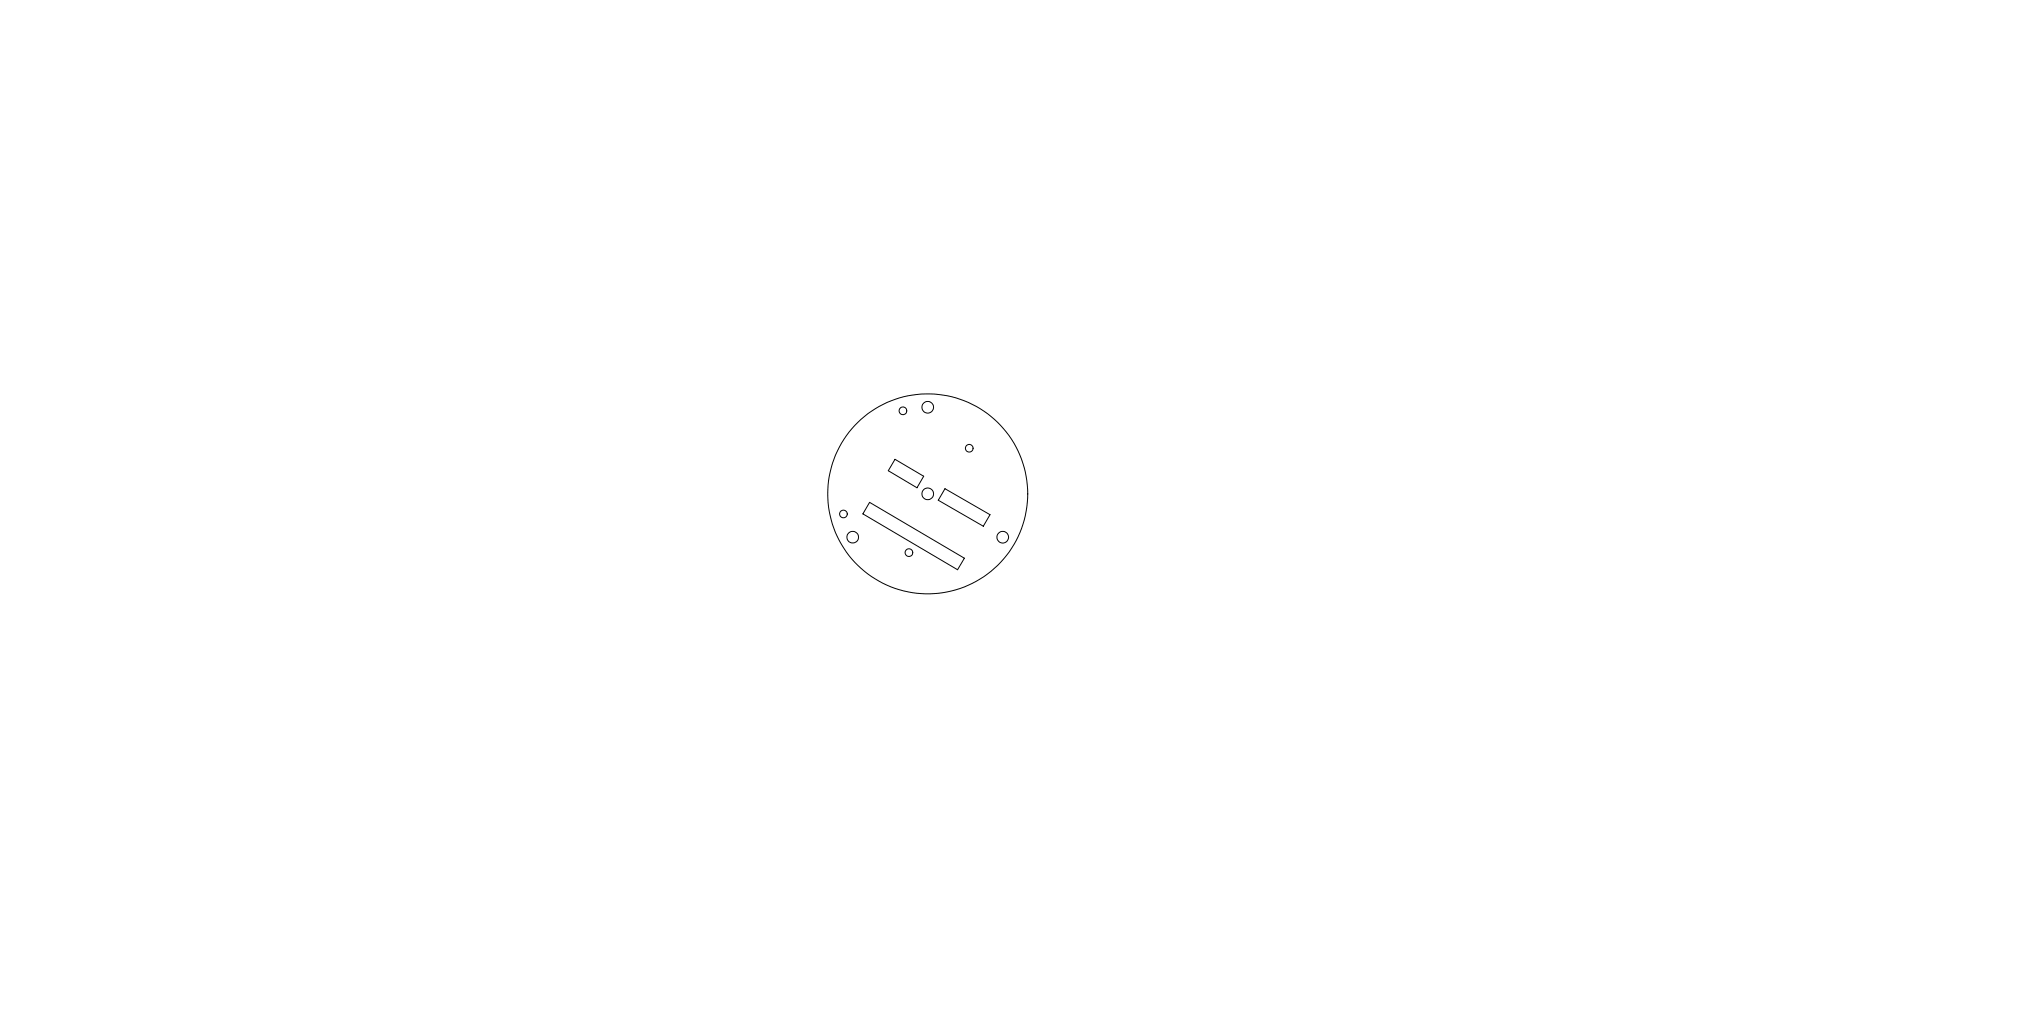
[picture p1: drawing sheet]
<svg xmlns="http://www.w3.org/2000/svg" width="610mm" height="305mm" viewBox="0 0 610 305" stroke-linecap="round" stroke-linejoin="round" font-family="sans-serif">
<g fill="none" stroke="#000" stroke-width=".3">
<path d="M268.5 137.8l8.6 5.1-2 3.4-8.6-5.1zM260.9 150.7l28.4 16.8-2 3.4-28.4-16.7zM283.5 146.6l13.5 7.8-2 3.5-13.5-7.8z"/>
<circle cx="270.9" cy="123.2" r="1.16"/>
<circle cx="278.3" cy="122.2" r="1.76"/>
<circle cx="290.8" cy="134.5" r="1.15"/>
<circle cx="253" cy="154.2" r="1.15"/>
<circle cx="278.3" cy="148.1" r="1.76"/>
<circle cx="278.3" cy="148.1" r="30"/>
<circle cx="255.8" cy="161.2" r="1.76"/>
<circle cx="272.7" cy="165.8" r="1.16"/>
<circle cx="300.8" cy="161.2" r="1.76"/>
</g>
</svg>
